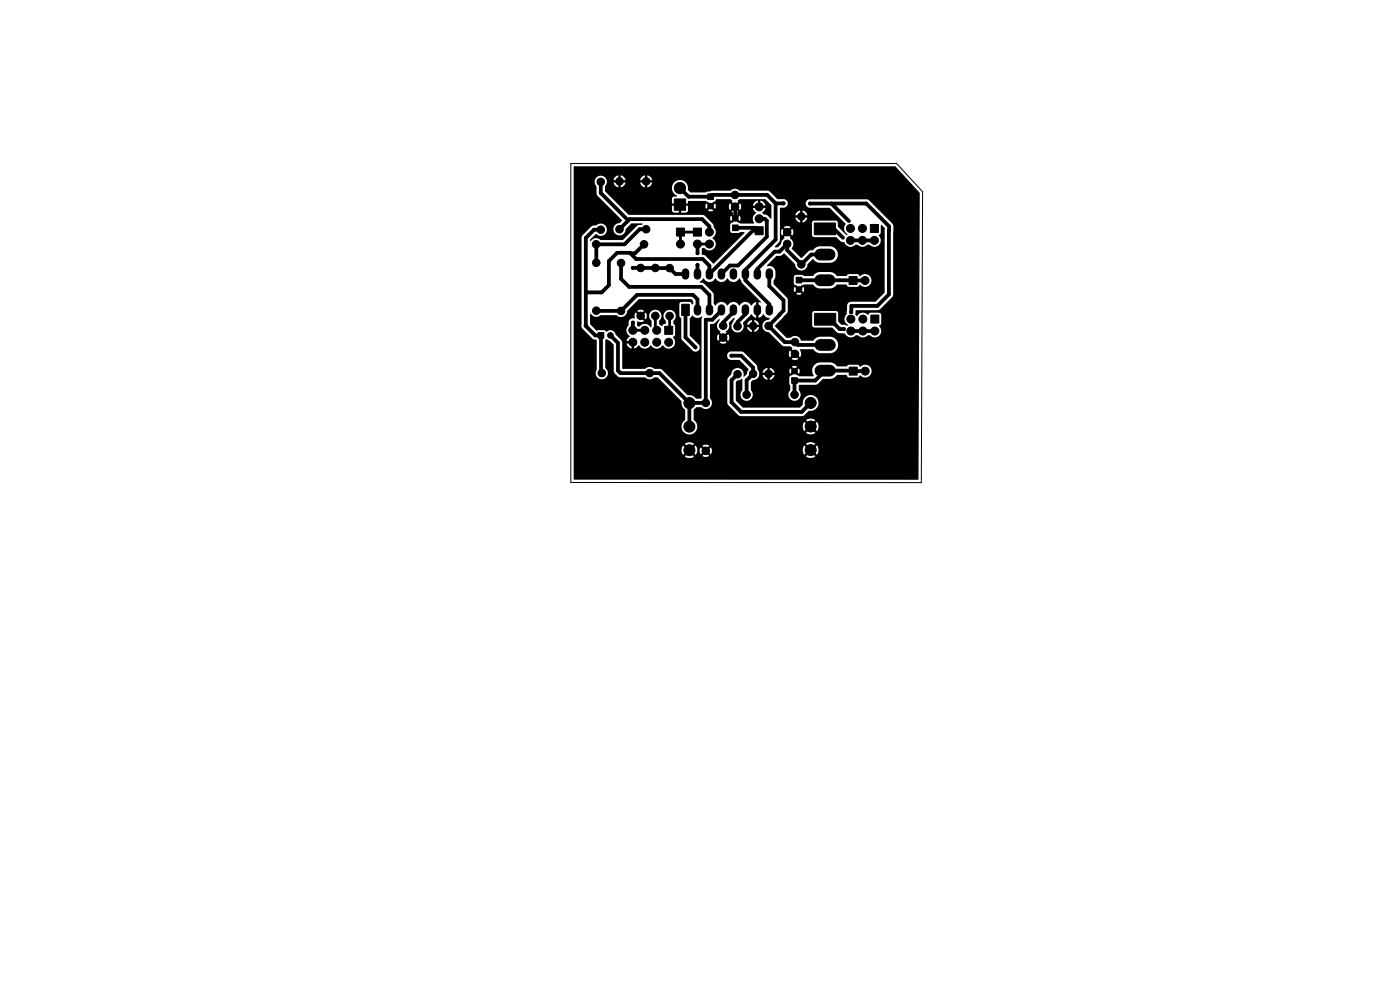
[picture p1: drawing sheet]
<svg xmlns="http://www.w3.org/2000/svg" width="297mm" height="210mm" viewBox="0 0 297 210" stroke-linecap="round" stroke-linejoin="round" font-family="sans-serif">
<path d="M121.1 34.7h69.1l5.5 6-.3 61.7h-74.3zM175 59.4h1.6" fill="none" stroke="#000" stroke-width=".21"/>
<g fill="#000" stroke="#000" stroke-width=".21">
<path d="M143.5 48.4h1.7v1.7h-1.7zM143 42.2h2.5v2.4h-2.5zM147.1 48.4h1.7v1.7h-1.7zM150.2 41.1h1.1v1.2h-1.1zM155.4 47.7h1.2v1.2h-1.2zM160.2 48.1h1.7v1.7h-1.7zM168.9 58.8h1.2v1.2h-1.2zM172.7 47.3h4.6v2.5h-4.6zM184.7 47.6h1.6v1.7h-1.6zM126.9 70.6h1.2v1.1h-1.2zM141 69.2h1.7v1.7h-1.7zM144.6 64.5h1.6v2.4h-1.6z"/>
<path d="M172.8 66.5h4.5v2.5h-4.5zM180.1 58.7h1.7v1.6h-1.7zM180.2 77.9h1.7v1.7h-1.7zM184.7 66.8h1.7v1.7h-1.7zM167.9 80.1h1.3v1.2h-1.3z"/>
<circle cx="127.4" cy="38.6" r=".8"/>
<circle cx="131.4" cy="38.5" r=".8"/>
<circle cx="137.1" cy="38.5" r=".8"/>
<circle cx="144.2" cy="39.9" r="1.2"/>
<circle cx="126.5" cy="51.8" r=".8"/>
<circle cx="126.5" cy="55.7" r=".8"/>
<circle cx="127.4" cy="48.7" r=".8"/>
<circle cx="131.4" cy="48.6" r=".8"/>
<circle cx="131.7" cy="55.8" r=".8"/>
<circle cx="134.2" cy="56.8" r=".3"/>
<circle cx="135.9" cy="56.8" r=".8"/>
<circle cx="136.6" cy="51.8" r=".8"/>
<circle cx="137.1" cy="48.6" r=".8"/>
<circle cx="139" cy="56.8" r=".8"/>
<circle cx="142.1" cy="56.9" r=".8"/>
<circle cx="144.4" cy="51.8" r=".85"/>
<circle cx="148" cy="51.8" r=".85"/>
<circle cx="148" cy="53.7" r=".3"/>
<circle cx="148" cy="56.2" r=".3"/>
<circle cx="150.5" cy="49.2" r=".85"/>
<circle cx="150.5" cy="51.8" r=".85"/>
<circle cx="150.7" cy="43.7" r=".6"/>
<circle cx="155.9" cy="43.8" r=".8"/>
<circle cx="155.9" cy="41.3" r=".8"/>
<circle cx="156" cy="46.3" r=".6"/>
<circle cx="161.1" cy="46.4" r=".85"/>
<circle cx="161.1" cy="43.9" r=".85"/>
<circle cx="166.2" cy="43.2" r=".3"/>
<circle cx="167" cy="51.7" r=".8"/>
<circle cx="167" cy="49.2" r=".8"/>
<circle cx="170" cy="45.9" r=".8"/>
<circle cx="170" cy="56.1" r=".8"/>
<circle cx="171.8" cy="43.2" r=".3"/>
<circle cx="180.4" cy="51" r=".85"/>
<circle cx="180.4" cy="48.5" r=".85"/>
<circle cx="183" cy="48.5" r=".85"/>
<circle cx="183" cy="51" r=".85"/>
<circle cx="183.5" cy="59.5" r=".85"/>
<circle cx="185.5" cy="51" r=".85"/>
<circle cx="126.5" cy="65.9" r=".8"/>
<circle cx="127.7" cy="79.1" r=".8"/>
<circle cx="129.5" cy="71.1" r=".6"/>
<circle cx="131.7" cy="66" r=".8"/>
<circle cx="134.2" cy="70.1" r=".85"/>
<circle cx="134.2" cy="72.6" r=".85"/>
<circle cx="134.3" cy="68.4" r=".3"/>
<circle cx="135.9" cy="67" r=".8"/>
<circle cx="136.8" cy="70.1" r=".85"/>
<circle cx="136.8" cy="72.6" r=".85"/>
<circle cx="137.8" cy="79.1" r=".8"/>
<circle cx="139" cy="67" r=".8"/>
<circle cx="139.3" cy="72.6" r=".85"/>
<circle cx="139.3" cy="70.1" r=".85"/>
<circle cx="141.9" cy="72.6" r=".85"/>
<circle cx="142.1" cy="67" r=".8"/>
<circle cx="147.5" cy="73.7" r=".3"/>
<circle cx="147.7" cy="76.6" r=".3"/>
<circle cx="153.4" cy="71.6" r=".8"/>
<circle cx="153.4" cy="69.1" r=".8"/>
<circle cx="155.2" cy="75.4" r=".3"/>
<circle cx="156.5" cy="69.2" r=".8"/>
<circle cx="156.5" cy="79.4" r=".8"/>
<circle cx="159.8" cy="69.1" r=".8"/>
<circle cx="159.8" cy="79.3" r=".8"/>
<circle cx="163" cy="69.1" r=".8"/>
<circle cx="163" cy="79.3" r=".8"/>
<circle cx="168.5" cy="78.7" r=".6"/>
<circle cx="168.6" cy="75.1" r=".8"/>
<circle cx="168.7" cy="72.6" r=".8"/>
<circle cx="169.5" cy="61.4" r=".6"/>
<circle cx="180.5" cy="67.7" r=".85"/>
<circle cx="180.5" cy="70.2" r=".85"/>
<circle cx="183" cy="67.7" r=".85"/>
<circle cx="183" cy="70.2" r=".85"/>
<circle cx="183.5" cy="78.7" r=".85"/>
<circle cx="185.6" cy="70.2" r=".85"/>
<circle cx="146.2" cy="85.5" r="1.17"/>
<circle cx="146.2" cy="90.5" r="1.17"/>
<circle cx="146.2" cy="95.5" r="1.17"/>
<circle cx="149.7" cy="85.5" r=".8"/>
<circle cx="149.7" cy="95.6" r=".8"/>
<circle cx="151.9" cy="80.9" r=".3"/>
<circle cx="158.4" cy="83.7" r=".8"/>
<circle cx="168.5" cy="83.7" r=".8"/>
<circle cx="172" cy="95.5" r="1.17"/>
<circle cx="172" cy="85.5" r="1.17"/>
<circle cx="172" cy="90.5" r="1.17"/>
</g>
<path d="M174 54h2M174 59.4h2M174 73.2h2M174 78.6h2" fill="none" stroke="#000" stroke-width="2.5"/>
<g fill="none" stroke="#000" stroke-width="1.6">
<path d="M145.4 57.7v.8M148 57.7v.8M150.5 57.7v.8M153 57.7v.8M155.6 57.7v.8M158.1 57.7v.8M160.7 57.7v.8M163.2 57.7v.8M148 65.3v.8M150.5 65.3v.8M153 65.3v.8M155.6 65.3v.8"/>
<path d="M158.1 65.3v.8M160.7 65.3v.8M163.2 65.3v.8"/>
</g>
<g fill="none" stroke="#000" stroke-width=".8">
<path d="M127.5 38.6v2.3l5.8 5.9M144.2 39.9l1.9 1.8h4.7l.3-.4h11.6l1.9 1.8M127.5 48.7h-1.5l-1.7 1.8v18.5M131.4 48.6l2.2-2.1h15.3l1.6 1.5v1.2M131.8 55.8v3.4l1.7 1.7h15.3l1.7 1.7v3.1M134.2 56.8l7.9 .1 1.2 1.2h2.1M136.6 51.8l-1.9 1.9h-1M137.1 48.6h-1.4l-3.2 3.2h-6v3.9M139 56.8l.1 .1M144.2 43.4l.4 .3M148 51.8v1.9M148 56.2v1.9"/>
<path d="M148 56.2h.1M150.8 43.7l.1 .1M155.9 43.8v.1M155.9 43.8l.1 2.5M156 48.3h4.4l.6 .7h-1.3l-9.2 9.1v-1.7l-1.4-1.4h-14.2l-1.3-1.4h-2.7l-1.7 1.8v5.1l-1.6 1.5h-3.3M161 46.4h1.3l.4 .4v3.4l-6.1 6.1h-1.8l-1.8 1.8M163.2 58.1v2.6l3 3v2.2l-3.2 3.2 3.5 3.5h2.1l.7 .6h5.7M164.6 43.1v7.7l-6.5 6.5v2.1l5.1 5.1v1.2M164.6 43.1h1.6M166.2 43.1v.1M167 48.9v.4M169.5 59.4l14 .1"/>
<path d="M171.8 43.2h12l4.8 4.8v14.4l-2.5 2.5h-5.5v1.3M175 54h-2.9l-2.1 2.1-3-3v-1.4l-1.6 1.7h-1.1l-3.6 3.7v1M175 48.6h2l1.9 1.8M176.4 43.2l3.7 3.7M180.4 51h5.1M124.3 69l2 2.1h1.2v7.9l.2 .1M124.3 69l.1 .2M129.5 71.1l1.6 1.6v5.9l.5 .5h8.3l6.3 6.4M134.3 68.4l-.1 1.7M145.4 65.7v5.9l2.2 2.1M148 65.7v-2.2l-1-.9h-11.8l-3.4 3.4-5.3-.1M153 65.7l-1.9 2.1h-1.4v17.7h-3.4"/>
<path d="M155.2 75.4h2l2.6 2.6v1.3l-1.4 1.4v3M155.6 65.7v.5l-2.2 2.2v.7M156.5 79.4l-1.3 1.3v4.6l2 2.1h12.9l1.9-1.9M158.1 65.7v1l-1.6 1.6v.9M160.7 65.7l.2 .2M168.6 78.6v.1M168.6 75.1v.1M175 78.6l.1 .1M175 78.6l8.6 .1M175 78.6l-2 2.1h-4.4v3M175 67.7h1l2.1 2.1 1 .1M180.5 66.2h.1"/>
<path d="M180.5 70.2h5.1M180.6 66.2h.1M185.6 67.7h.4M146.2 85.5v5M146.3 85.5h-.1M149.6 95.5l.1 .1M171.7 95.4v.1M171.7 95.5h.3"/>
</g>
<path d="M137.1 38.5h.1M148 49.2h-3.6v2.6M148 51.8h2.5M175 59.4h.1M134.2 70.1h2.6M139 67v2.8l.3 .3M142.1 67v2.9l-.2 .2" fill="none" stroke="#000" stroke-width=".6"/>
<path d="M121.7 35.3h68.2l5.2 5.6-.3 60.8h-73l-.1-.1v-6.1h22.9l.3 1 .7-.8 .4 .4-.7 .7a1.66 1.66 0 0 0 1.9 0l-.7-.7 .4-.4 .7 .8 .3-.9h.5l.2 .8 .7-.7 .4 .3-.7 .7a1.28 1.28 0 0 0 1.5 0l-.7-.7 .3-.3 .7 .7 .2-.9h19.3l.3 1 .8-.8 .3 .4-.7 .7 .1 .1a1.66 1.66 0 0 0 1.9-.1l-.8-.7 .4-.4 .8 .7a1.66 1.66 0 0 0-.1-1.9l-.7 .7-.4-.3 .8-.8-.2-.1a1.66 1.66 0 0 0-1.8 .1l.7 .8-.3 .3-.8-.7-.3 1h-19.3l-.2-.6-.7 .7-.3-.4 .7-.6a1.28 1.28 0 0 0-1.5 0l.7 .6-.4 .4-.7-.7-.2 .7h-.5v-.6l-.3-.5-.7 .8-.4-.4 .7-.7-.1-.2a1.66 1.66 0 0 0-1.8 .2l.7 .7-.4 .4-.7-.8-.3 1h-22.9v-26.5h1.6l.2 .7 2.2 2.1 .9 .4v6.2a1.32 1.32 0 0 0 .4 1.9 1.32 1.32 0 0 0 1.8-.5 1.32 1.32 0 0 0-.4-1.8v-5.8l.2-.3 .7 .4 .9 .8v5.6l.2 .5 .7 .6 .4 .3h5.3a1.42 1.42 0 0 0 2 0h.8l5 5.1a1.9 1.9 0 0 0 .7 1.8v2.1a1.68 1.68 0 0 0 .2 2.9 1.68 1.68 0 0 0 2.4-1.5h22.4l.3 1 .8-.8 .3 .4-.7 .7 .1 .1a1.66 1.66 0 0 0 1.9-.1l-.8-.7 .4-.4 .8 .7a1.66 1.66 0 0 0-.1-1.9l-.7 .7-.4-.3 .8-.8-.2-.1a1.66 1.66 0 0 0-1.8 .1l.7 .8-.3 .3-.8-.7-.3 1h-22.4l-.1-.7-.6-.7v-2.1l.5-.6h1.1a1.32 1.32 0 0 0 1.9 0 1.32 1.32 0 0 0-.1-1.9v-9.1h3.6a.91 .91 0 0 0 .9 1h1.8l1.9 1.9-.4 1.1-.5 .5h-.2a1.34 1.34 0 0 0-1-1.8 1.34 1.34 0 0 0-1.6 1.3l-.6 .7-.2 .5v4.8l.2 .5 2.3 2.3 13.4 .1 .4-.2 1-.9a1.7 1.7 0 0 0 2.1-1.6 1.7 1.7 0 0 0-1.9-1.8 1.7 1.7 0 0 0-1.5 2.1l-.6 .6h-12.1l-1.5-1.6v-3.8a1.11 1.11 0 0 1 1-.6l.3-.1 .1 .1v2.3a1.3 1.3 0 0 0 .4 2.1 1.3 1.3 0 0 0 1.8-1.2h7.5l.1 .3a1.32 1.32 0 0 0 1.9 .9 1.32 1.32 0 0 0 .3-2.2l.1-1.1h3.6l1.4-1.2 2-.1 1-.8h1.9l.3 .4 .3 .2h1.9l.4-.4a1.91 1.91 0 0 0 2 .1 1.38 1.38 0 0 0 .1-2.1 1.38 1.38 0 0 0-2 .1l-.6-.4h-1.8l-.5 .3h-2l-.6-.5-.6-.3h-2.5a1.83 1.83 0 0 0-1.3 2.9h-3l-.5-.2-.5-.5-.6 .5-.3 .1-.3 .4 .2 2.6-.4 1h-7.5l-.4-.9v-1.7l.4-.5a1.35 1.35 0 0 0 1.3-1.5h1.7v.5h-.9v.2l.4 .5 .6 .3v-1h.5v1l.6-.3 .4-.7h-.9v-.5h.9l-.1-.4h3.2l.2 .6 .6-.6 .3 .3 .4-.3 .6 .6 .1-.4v-.6l-.1-.2-.6 .6-.3-.3-.4 .3-.6-.6-.2 .6h-3.2l-.3-.4-.6-.3v1h-.5v-1l-.7 .5-.3 .6h-.8l-.3-.8-.1-.5h7.4l.6 .6 .5-.6a1.07 1.07 0 0 0-1.1 0h-7.4l-.1-.4-2.7-2.6-.5-.3-2.4 .1-.4 .3-.3 .5h-3.6v-6.6l.9-.2 1-.9 .2 .1a1.73 1.73 0 0 0-.1 2.3l.3 .3-.2 .1 .7 .7-.4 .4-.7-.7-.1 .3-.1 .6 .2 .5 .7-.6 .4 .3-.7 .7a1.28 1.28 0 0 0 1.4 0l-.6-.7 .3-.3 .7 .6 .2-.7-.2-.7-.7 .7-.3-.4 .6-.7-.1-.1a1.63 1.63 0 0 0 .6-2l1-.9 .2-.1 .1 .2-.3 .3a2.01 2.01 0 0 0-.1 2.2 1.3 1.3 0 0 0 1.6 .3 1.3 1.3 0 0 0 .6-1.5h1.8v.5h-1l.3 .6 .7 .4v-.9h.5v.9l.4-.1 .4-.3 .2-.6h-.9v-.5h.9l-.2-.6-.4-.3-.4-.1v.9h-.5v-.9l-.7 .4-.3 .6h-.8l-.1-.4 1.7-1.8 .7 .6 .4 .1v-1.3h.5v1.3l.6-.3 .4-.4a1.83 1.83 0 0 0 1.4 .8l-.1 .2a1.38 1.38 0 0 0-1.4 1.4 1.38 1.38 0 0 0 1.3 1.4l2.8 2.8 .5 .2h1.3l.4 .2-.2 .3 .7 .7-.3 .3-.7-.7a1.28 1.28 0 0 0 0 1.5l.7-.7 .3 .4-.7 .6 .3 .2 .7 .1 .5-.3-.7-.6 .3-.4 .7 .7a1.48 1.48 0 0 0 0-1.7h2.8l.6 .5 .6 .3h2.5a1.75 1.75 0 0 0 1.6-1.7 1.75 1.75 0 0 0-1.6-1.8l-2.5 .1-.6 .2-.6 .6h-2.6a1.36 1.36 0 0 0-2.2-.6l-.9-.1-2.4-2.5 2.7-3v-2.7l-1-1.1h2.8l.5 .2 .7-.2-.6-.5-.6 .5h-2.8l-.9-.9h3.2l.2 .6 .5-.6 .4 .3 .4-.3 .5 .6a1.1 1.1 0 0 0 0-1.2l-.5 .6-.4-.3-.4 .3-.5-.6-.2 .6h-3.2l-1.1-1.1v-.8l.4-.7h3.9l.1 1.5 1 .8 .5-.6 .5-.1h1.9l.6 .5 .9 .3h2.4l.7-.3 .6-.5h1.9l.6 .5 1.8-.1 .5-.4a1.39 1.39 0 0 0 2 .1 1.39 1.39 0 0 0 0-2 1.39 1.39 0 0 0-2 .1l-.5-.5-1.9 .1-.4 .3h-2l-.6-.5-.7-.3h-2.4l-.9 .3-.6 .5h-1.8l-.4-.2h-1.3l-.4 .2-.1 .3h-3.9v-1.2a1.4 1.4 0 0 0-1.8-1.2v-.1l2-2 .9-.1 .7-.5 2.4 2.3a1.34 1.34 0 0 0 1.3 1.4 1.34 1.34 0 0 0 1.3-1.4l1.1-1h.2a1.75 1.75 0 0 0 1.3 .8l2.4-.1a1.75 1.75 0 0 0 1.5-1.8 1.75 1.75 0 0 0-1.7-1.7l-2.7 .1-.9 .8-1 .2-1.5 1.5-2-2a1.56 1.56 0 0 0-.4-2.3l.1-.2-.7-.7 .4-.3 .7 .6a1.28 1.28 0 0 0 0-1.4l-.7 .7-.4-.3 .7-.8a1.29 1.29 0 0 0-1.4 .1l.7 .7-.4 .3-.7-.7-.1 .3-.1 .4 .2 .8 .7-.7 .4 .3-.7 .7 .1 .3a1.43 1.43 0 0 0-.7 1.2l-.7 .7-.6-.1 .8-1 .3-.5v-5.2h4.2v.5h-1l.1 .2 .4 .5 .5 .3v-1h.6v1a1.29 1.29 0 0 0 1-1h-1v-.5h1l-.3-.6-.7-.5v1h-.6v-1l-.5 .3-.5 .8h-3.2v-1.6l.6-.1a.9 .9 0 0 0 1-.9h3.8v.2a.91 .91 0 0 0 .8 .8h4.3l3.4 3.4a1.55 1.55 0 0 0 .4 2.3l-.3 .1-1.7-1.8-.1-.9-.3-.4h-4.7l-.4 .3-.1 2.7 .3 .4 4.9 .1 1 .9 .6 .1a1.81 1.81 0 0 0 1.7 1l.8-.4h.5a1.41 1.41 0 0 0 2 0h.5a1.39 1.39 0 0 0 2 0 1.39 1.39 0 0 0-.1-2l.4-.5 .1-1.6 .1-.1 .7 .7v13.7l-2 1.9-5.5 .1-.5 .5-.1 1.9a1.55 1.55 0 0 0 .3 2.5l-.2 .1-.6-.2h-.6l-.7-.7v-1.8l-.4-.4h-4.6l-.4 .2-.1 2.8 .3 .4 3.9 .1 1.2 1.1 1.5 .1a1.51 1.51 0 0 0 2.4 .4h.5a1.41 1.41 0 0 0 2 0h.5a1.39 1.39 0 0 0 2 0 1.39 1.39 0 0 0-.1-2l.4-.5v-1.8l-.1-.3-.3-.2h-1.9l-.4 .5a1.62 1.62 0 0 0-2.4 .2l-.4-.3 .2-.9 5-.1 2.8-3 .1-14.8-.2-.4-5.3-5.2h-12.3l-.6 .3-.2 .5h-3.8l-.2-.5-.4-.3-1.6-.1-1.9-1.7-6.2-.1a1.37 1.37 0 0 0-1.9 0h-3.9l-1.3 .4h-3.2l-.5-.5a1.75 1.75 0 0 0-1.3-2 1.75 1.75 0 0 0-2.1 1.1 1.75 1.75 0 0 0 1 2.2l-.8 .2-.2 .3-.1 1.1h1.2v.4h-1.2l.1 1.1 .3 .4h1.1v-1.2h.5v1.2h1l.3-.1 .1-.3h4.3l.4 .1 .7-.1-.5-.6-.6 .6h-4.3v-1h3.7l.2 .6 .6-.6 .3 .3 .4-.3 .6 .6 .1-.4-.1-.8-.6 .6-.3-.3-.4 .3-.6-.6-.2 .6-4.8-.1v-.4h1.1l.2-.6h3.6l.5 .2 .6 .6 .5-.5 .4-.2 .2-.4 3-.1 .4 .3-.1 .3 .7 .6-.4 .4-.7-.6a1.28 1.28 0 0 0 0 1.4l.7-.7 .4 .3-.7 .7 .4 .2-.2 .3 .6 .6 .6-.6-.3-.2 .4-.3-.7-.7 .3-.3 .8 .6a1.29 1.29 0 0 0-.1-1.4l-.7 .7-.3-.4 .7-.6-.2-.3 .4-.2h5.5l1.2 1.2v2.8l-.2 .1-.9-.9a.66 .66 0 0 1-.8-.5l.4-.3 .3-.6h-.9v-.5h.9l-.1-.2-.4-.6-.6-.3v.9h-.5v-.9l-.6 .3-.5 .8h.9v.5h-.9l.3 .6 .4 .4a1.63 1.63 0 0 0-.4 2.3h-2.9l-.6-.2-.5-.5-.5 .5-.5 .2-.1 .3v1.3l.3 .4h1.4l.5-.2h.7l.2 .2-6.6 6.5-1.8-1.6-.7-.3v-1.3l.2-.1h.3a1.4 1.4 0 0 0 2.2 0 1.4 1.4 0 0 0-.5-2.1 1.45 1.45 0 0 0 .3-2.3l-.2-.7-1.1-1.2h4.8l.2 .6 .5-.6 .4 .3 .4-.3 .5 .6a1.1 1.1 0 0 0 0-1.2l-.5 .6-.4-.3-.4 .3-.5-.6-.2 .6h-4.8l-.6-.5-.5-.2h-15.6l-5-5v-1.1a1.28 1.28 0 0 0 .3-1.3h2.4v.5h-1l.5 .8 .6 .2v-.9h.5v.9l.6-.2 .4-.6v-.2h-1v-.5h5.1v.5h-1l.4 .8 .6 .2v-.9h.5v.9l.6-.2 .4-.6 .1-.2h-1v-.5h1a1.29 1.29 0 0 0-1.1-1v1h-.5v-1l-.6 .3-.4 .7h-3.1a1.29 1.29 0 0 0-1-1v1h-.5v-1l-.6 .3-.5 .7h-1.4a1.32 1.32 0 0 0-2-.7 1.32 1.32 0 0 0-.2 2.1l.2 1.8 5.2 5.3v.2l-.5 .4a1.31 1.31 0 0 0-1.3 1.4 1.31 1.31 0 0 0 1.4 1.3 1.31 1.31 0 0 0 1.3-1.4l1.2-1.2 2.3 .1-.2 .2-1 .2-3 3h-4.7a1.4 1.4 0 0 0-2.1 .2l-.1-.3 1.2-1.2a1.33 1.33 0 0 0 1.9 .1 1.33 1.33 0 0 0 .1-1.9 1.33 1.33 0 0 0-1.9 0l-1.1 .2-2 2.2v18.6l-.1 .2h-1.6zM148.5 59.7l.7-.7a1.42 1.42 0 0 0 1.3 .8 1.42 1.42 0 0 0 1.3-.8 1.42 1.42 0 0 0 1.3 .8 1.42 1.42 0 0 0 1.2-.8 1.42 1.42 0 0 0 1.3 .8 1.42 1.42 0 0 0 1.3-.8l.5 1 4 4-.1 .2-.4-.1v1.3h-.5v-1.3l-.6 .3-.3 .4a1.81 1.81 0 0 0-1.7-.7l-.5 .3-.4 .4a1.81 1.81 0 0 0-1.6-.7l-.6 .3-.3 .4a1.81 1.81 0 0 0-1.7-.7l-1 .7-.3-.4-.1-2.2-2-2-.8-.3zM125.2 66.6h.1a1.4 1.4 0 0 0 2.1 .3h3.4a1.33 1.33 0 0 0 1.5 .2 1.33 1.33 0 0 0 .8-1.2l2.5-2.4h11.1l.4 .4v.5l-.2 .2-.6-.6-1.8 .1-.3 .2-.1 2.7 .4 .5 .1 4.3 2.5 2.7a.9 .9 0 0 0 1.1-.2 .9 .9 0 0 0 0-1.2l-1.9-1.9v-3.7l.5-.6a1.6 1.6 0 0 0 2.1 .2l-.1 .6v16.7l-.1 .2-1.1-.1a1.86 1.86 0 0 0-1.8-.7l-5.3-5.3-.5-.3h-1.3a1.36 1.36 0 0 0-1.9 0h-4.7l-.1-5.7-1.4-1.5-.3-.6-.6-.3h3.2l.2 .6 .5 .7-.5 .5-.2 .5h.9v.5h-.9l.3 .6 .8 .4v-.9h.5v.9l.6-.3 .4-.4a1.55 1.55 0 0 0 2.6 0 1.48 1.48 0 0 0 2.5 0 1.41 1.41 0 0 0 2.1 .4 1.41 1.41 0 0 0 .1-2.1l.4-.5v-1.9l-.3-.4v-.6a1.33 1.33 0 0 0 .1-1.9 1.33 1.33 0 0 0-1.9 0 1.33 1.33 0 0 0 .2 1.9l-.1 .6-.4 .1-.4 .4-.6-.4v-.8a1.32 1.32 0 0 0 .1-1.9 1.32 1.32 0 0 0-1.9 .1 1.32 1.32 0 0 0 .2 1.9v1.1l-.2 .2a1.46 1.46 0 0 0-2.4-.1l-.3-.1-.2-.2 .2-.8a1.34 1.34 0 0 0 1.3-.1l-.6-.7 .3-.3 .7 .6 .1-.2 .1-.7-.2-.5-.7 .7-.3-.4 .6-.7a1.28 1.28 0 0 0-1.4 0l.7 .7-.4 .4-.7-.7-.2 .5 .1 .7a1.13 1.13 0 0 0-1.4 .9v.6l-.3 .6-.1 .5-3.5-.1-.7 .4-.5-.3h-1.7l-1.3-1.4z" fill="#000"/>
</svg>
